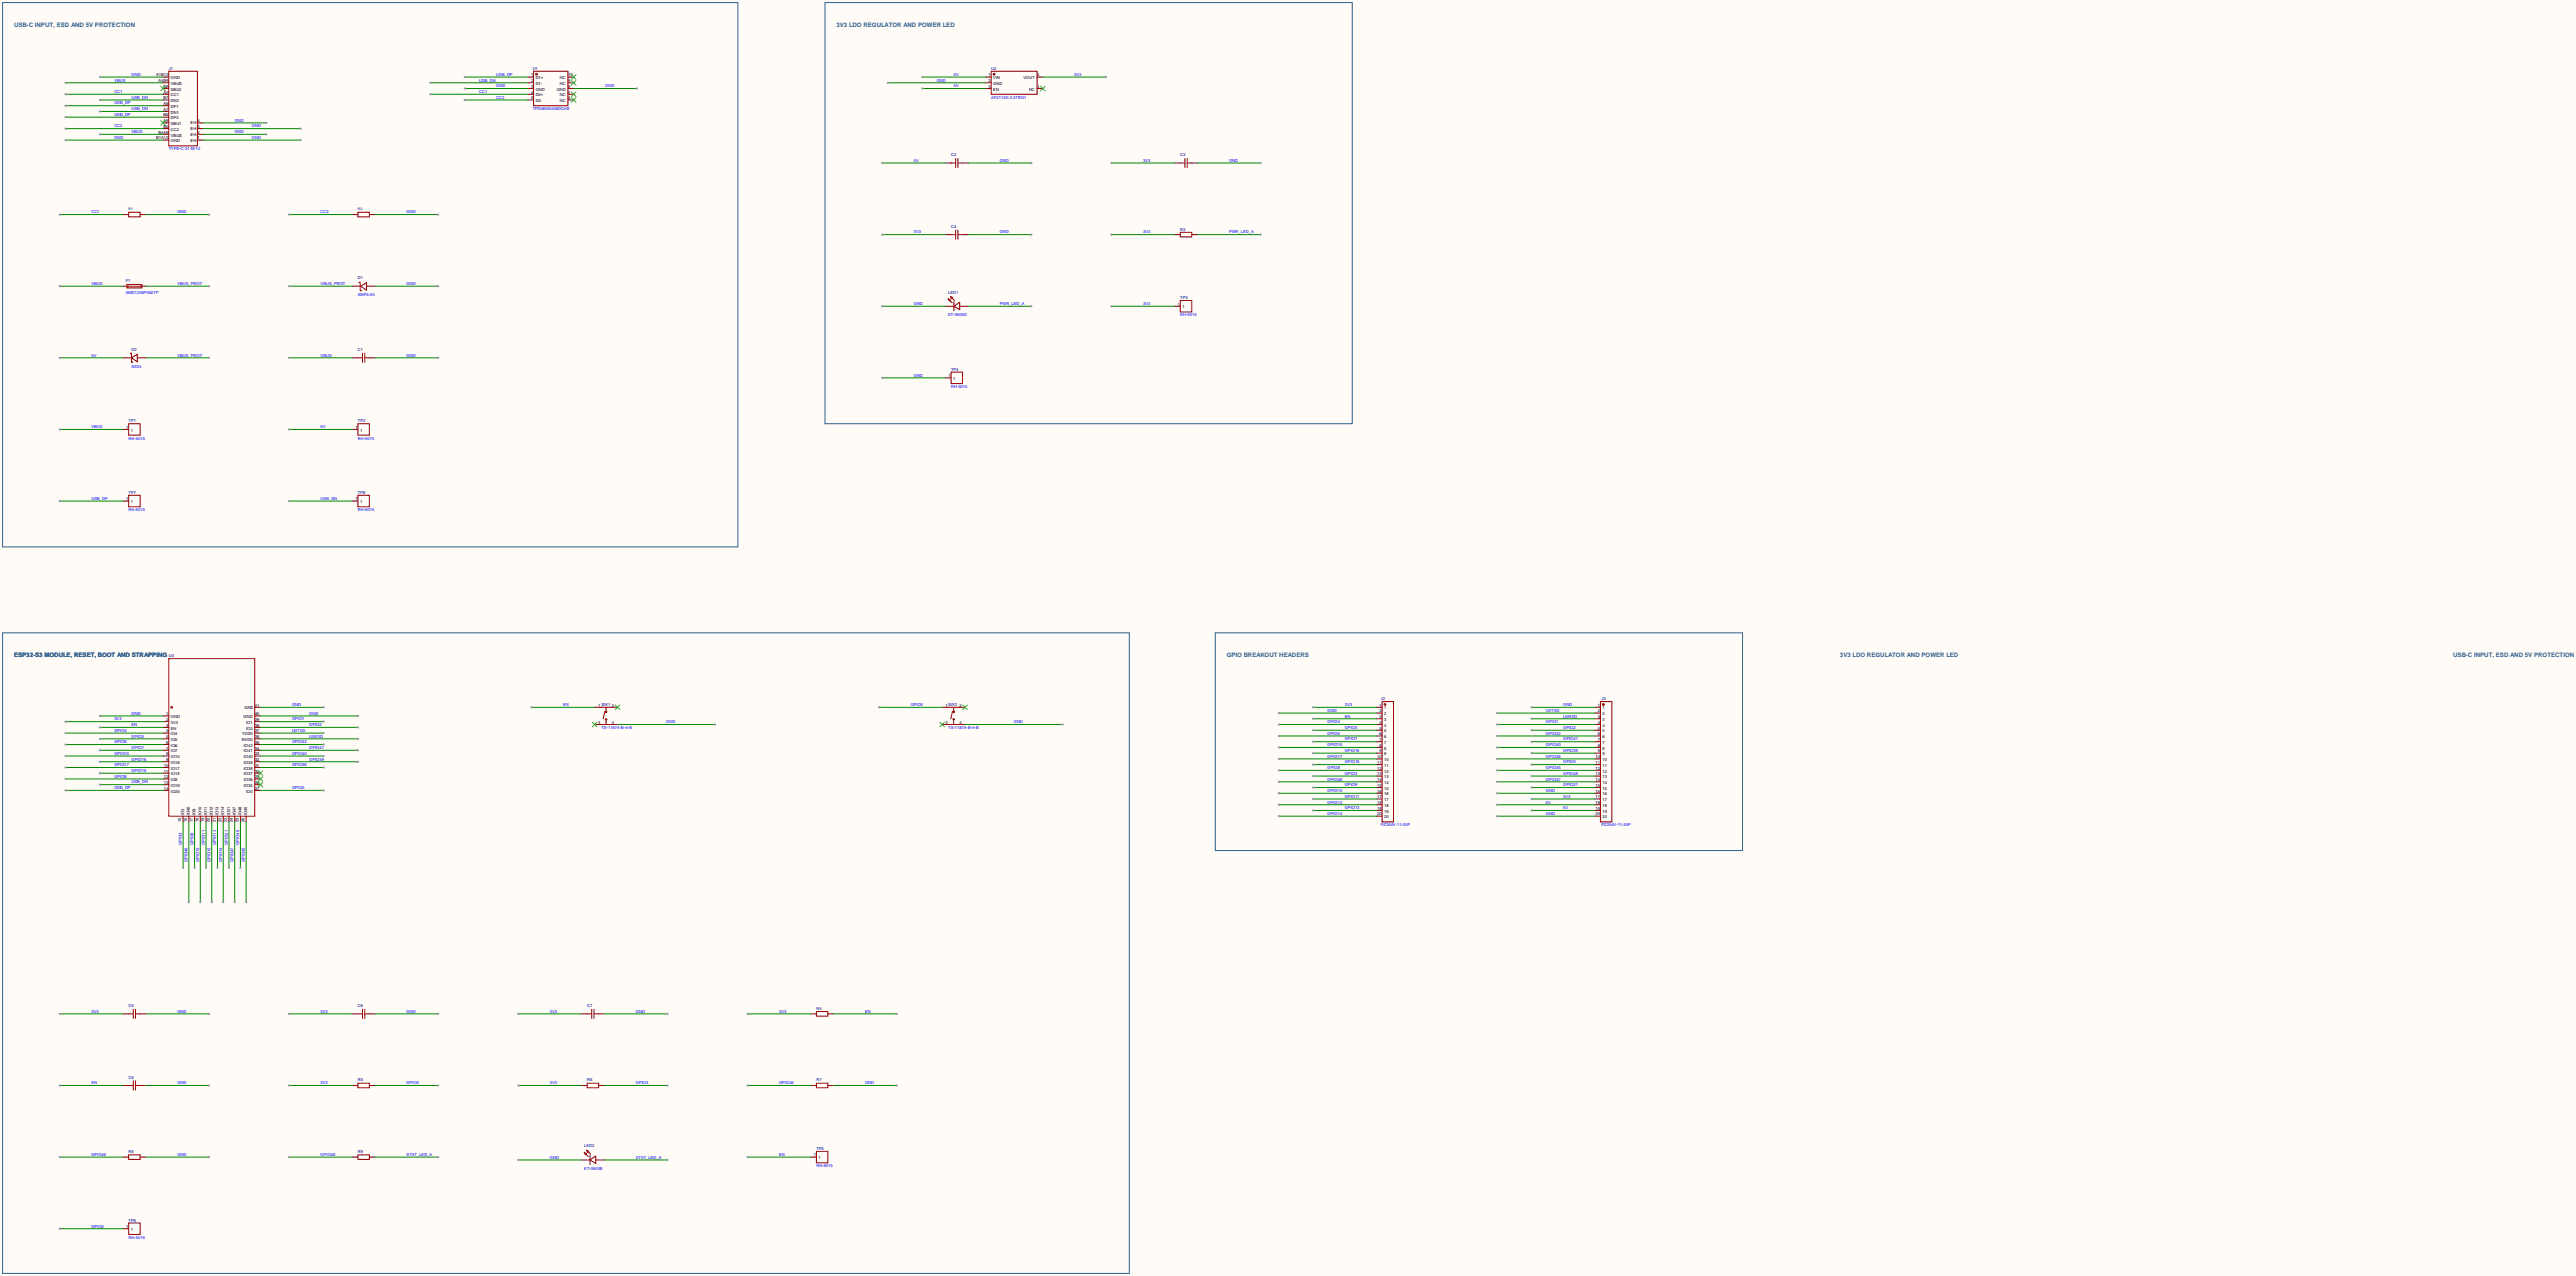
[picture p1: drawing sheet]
<svg xmlns="http://www.w3.org/2000/svg" width="1142mm" height="566mm" viewBox="0 0 1142 566" stroke-linecap="round" stroke-linejoin="round" font-family="sans-serif">
<defs><g id="words">
<g font-size="2.7" fill="#2e5e8c">
<text x="6.2" y="12">USB-C INPUT, ESD AND 5V PROTECTION</text>
<text x="370.7" y="12">3V3 LDO REGULATOR AND POWER LED</text>
<text x="6.2" y="291.4">ESP32-S3 MODULE, RESET, BOOT AND STRAPPING</text>
<text x="543.7" y="291.4">GPIO BREAKOUT HEADERS</text>
<text x="815.5" y="291.4">3V3 LDO REGULATOR AND POWER LED</text>
<text x="1087.2" y="291.4">USB-C INPUT, ESD AND 5V PROTECTION</text>
</g>
<g font-size="1.8" fill="#00f">
<text x="58.3" y="33.6">GND</text>
<text x="220" y="33.6">USB_DP</text>
<text x="422.8" y="33.6">5V</text>
<text x="476.1" y="33.6">3V3</text>
<text x="50.7" y="36.2">VBUS</text>
<text x="50.7" y="41.2">CC1</text>
<text x="212.3" y="36.2">USB_DN</text>
<text x="212.3" y="41.2">CC1</text>
<text x="220" y="38.7">GND</text>
<text x="268.2" y="38.7">GND</text>
<text x="415.2" y="36.2">GND</text>
<text x="422.8" y="38.7">5V</text>
<text x="50.7" y="46.3">USB_DP</text>
<text x="58.3" y="43.8">USB_DN</text>
<text x="220" y="43.8">CC2</text>
<text x="439.3" y="43.8">AP2112K-3.3TRG1</text>
<text x="50.7" y="51.4">USB_DP</text>
<text x="58.3" y="48.9">USB_DN</text>
<text x="104" y="53.9">GND</text>
<text x="236.1" y="48.9">TPD4E05U06DQAR</text>
<text x="50.7" y="56.5">CC2</text>
<text x="58.3" y="59">VBUS</text>
<text x="104" y="59">GND</text>
<text x="111.6" y="56.5">GND</text>
<text x="50.7" y="61.6">GND</text>
<text x="111.6" y="61.6">GND</text>
<text x="74.8" y="66.6">TYPE-C-31-M-12</text>
<text x="405" y="71.7">5V</text>
<text x="443.1" y="71.7">GND</text>
<text x="506.6" y="71.7">3V3</text>
<text x="544.7" y="71.7">GND</text>
<text x="40.5" y="94.6">CC1</text>
<text x="78.6" y="94.6">GND</text>
<text x="142.1" y="94.6">CC2</text>
<text x="180.2" y="94.6">GND</text>
<text x="405" y="103.5">3V3</text>
<text x="443.1" y="103.5">GND</text>
<text x="506.6" y="103.5">3V3</text>
<text x="544.7" y="103.5">PWR_LED_A</text>
<text x="40.5" y="126.3">VBUS</text>
<text x="55.8" y="130.1">SMD1206P050TF</text>
<text x="78.6" y="126.3">VBUS_PROT</text>
<text x="142.1" y="126.3">VBUS_PROT</text>
<text x="158.6" y="131.4">SMF5.0A</text>
<text x="180.2" y="126.3">GND</text>
<text x="405" y="135.2">GND</text>
<text x="443.1" y="135.2">PWR_LED_A</text>
<text x="506.6" y="135.2">3V3</text>
<text x="420.2" y="140.3">KT-0603G</text>
<text x="523.1" y="140.3">RH-5015</text>
<text x="40.5" y="158.1">5V</text>
<text x="78.6" y="158.1">VBUS_PROT</text>
<text x="142.1" y="158.1">VBUS</text>
<text x="180.2" y="158.1">GND</text>
<text x="58.3" y="163.2">SS34</text>
<text x="405" y="167">GND</text>
<text x="421.5" y="172">RH-5015</text>
<text x="40.5" y="189.8">VBUS</text>
<text x="142.1" y="189.8">5V</text>
<text x="57" y="194.9">RH-5015</text>
<text x="158.6" y="194.9">RH-5015</text>
<text x="40.5" y="221.6">USB_DP</text>
<text x="142.1" y="221.6">USB_DN</text>
<text x="57" y="226.7">RH-5015</text>
<text x="158.6" y="226.7">RH-5015</text>
<text x="58.3" y="316.8">GND</text>
<text x="129.4" y="313">GND</text>
<text x="137" y="316.8">GND</text>
<text x="249.6" y="313">EN</text>
<text x="403.6" y="313">GPIO0</text>
<text x="588.4" y="315.6">GND</text>
<text x="596" y="313">3V3</text>
<text x="685.2" y="315.6">U0TXD</text>
<text x="692.8" y="313">GND</text>
<text x="50.7" y="319.4">3V3</text>
<text x="58.3" y="321.9">EN</text>
<text x="129.4" y="319.4">GPIO1</text>
<text x="137" y="321.9">GPIO2</text>
<text x="266.6" y="323.2">TS-1187A-B-A-B</text>
<text x="295.3" y="320.6">GND</text>
<text x="420.2" y="323.2">TS-1187A-B-A-B</text>
<text x="449.3" y="320.6">GND</text>
<text x="588.4" y="320.6">GPIO4</text>
<text x="596" y="318.1">EN</text>
<text x="596" y="323.2">GPIO5</text>
<text x="685.2" y="320.6">GPIO1</text>
<text x="692.8" y="318.1">U0RXD</text>
<text x="692.8" y="323.2">GPIO2</text>
<text x="50.7" y="324.4">GPIO4</text>
<text x="50.7" y="329.5">GPIO6</text>
<text x="58.3" y="327">GPIO5</text>
<text x="129.4" y="324.4">U0TXD</text>
<text x="129.4" y="329.5">GPIO42</text>
<text x="137" y="327">U0RXD</text>
<text x="588.4" y="325.7">GPIO6</text>
<text x="596" y="328.3">GPIO7</text>
<text x="685.2" y="325.7">GPIO42</text>
<text x="692.8" y="328.3">GPIO41</text>
<text x="50.7" y="334.6">GPIO15</text>
<text x="58.3" y="332.1">GPIO7</text>
<text x="129.4" y="334.6">GPIO40</text>
<text x="137" y="332.1">GPIO41</text>
<text x="588.4" y="330.8">GPIO15</text>
<text x="588.4" y="335.9">GPIO17</text>
<text x="596" y="333.3">GPIO16</text>
<text x="685.2" y="330.8">GPIO40</text>
<text x="685.2" y="335.9">GPIO38</text>
<text x="692.8" y="333.3">GPIO39</text>
<text x="50.7" y="339.7">GPIO17</text>
<text x="58.3" y="337.1">GPIO16</text>
<text x="129.4" y="339.7">GPIO38</text>
<text x="137" y="337.1">GPIO39</text>
<text x="588.4" y="341">GPIO8</text>
<text x="596" y="338.4">GPIO18</text>
<text x="685.2" y="341">GPIO45</text>
<text x="692.8" y="338.4">GPIO0</text>
<text x="50.7" y="344.8">GPIO8</text>
<text x="58.3" y="342.2">GPIO18</text>
<text x="58.3" y="347.3">USB_DN</text>
<text x="588.4" y="346">GPIO46</text>
<text x="596" y="343.5">GPIO3</text>
<text x="685.2" y="346">GPIO47</text>
<text x="692.8" y="343.5">GPIO48</text>
<text x="50.7" y="349.8">USB_DP</text>
<text x="129.4" y="349.8">GPIO0</text>
<text x="588.4" y="351.1">GPIO10</text>
<text x="596" y="348.6">GPIO9</text>
<text x="596" y="353.7">GPIO11</text>
<text x="685.2" y="351.1">GND</text>
<text x="692.8" y="348.6">GPIO21</text>
<text x="692.8" y="353.7">3V3</text>
<text x="588.4" y="356.2">GPIO12</text>
<text x="596" y="358.7">GPIO13</text>
<text x="685.2" y="356.2">5V</text>
<text x="692.8" y="358.7">5V</text>
<text x="588.4" y="361.3">GPIO14</text>
<text x="685.2" y="361.3">GND</text>
<text x="612" y="366.4">PZ254V-11-20P</text>
<text x="709.8" y="366.4">PZ254V-11-20P</text>
<text x="80.6" y="374.5" transform="rotate(-90 80.6 374.5)">GPIO3</text>
<text x="85.7" y="374.5" transform="rotate(-90 85.7 374.5)">GPIO9</text>
<text x="90.8" y="374.5" transform="rotate(-90 90.8 374.5)">GPIO11</text>
<text x="95.8" y="374.5" transform="rotate(-90 95.8 374.5)">GPIO13</text>
<text x="100.9" y="374.5" transform="rotate(-90 100.9 374.5)">GPIO21</text>
<text x="106" y="374.5" transform="rotate(-90 106 374.5)">GPIO48</text>
<text x="83.1" y="382.1" transform="rotate(-90 83.1 382.1)">GPIO46</text>
<text x="88.2" y="382.1" transform="rotate(-90 88.2 382.1)">GPIO10</text>
<text x="93.3" y="382.1" transform="rotate(-90 93.3 382.1)">GPIO12</text>
<text x="98.4" y="382.1" transform="rotate(-90 98.4 382.1)">GPIO14</text>
<text x="103.5" y="382.1" transform="rotate(-90 103.5 382.1)">GPIO47</text>
<text x="108.5" y="382.1" transform="rotate(-90 108.5 382.1)">GPIO45</text>
<text x="40.5" y="448.9">3V3</text>
<text x="78.6" y="448.9">GND</text>
<text x="142.1" y="448.9">3V3</text>
<text x="180.2" y="448.9">GND</text>
<text x="243.7" y="448.9">3V3</text>
<text x="281.8" y="448.9">GND</text>
<text x="345.3" y="448.9">3V3</text>
<text x="383.4" y="448.9">EN</text>
<text x="40.5" y="480.7">EN</text>
<text x="78.6" y="480.7">GND</text>
<text x="142.1" y="480.7">3V3</text>
<text x="180.2" y="480.7">GPIO0</text>
<text x="243.7" y="480.7">3V3</text>
<text x="281.8" y="480.7">GPIO3</text>
<text x="345.3" y="480.7">GPIO45</text>
<text x="383.4" y="480.7">GND</text>
<text x="40.5" y="512.4">GPIO46</text>
<text x="78.6" y="512.4">GND</text>
<text x="142.1" y="512.4">GPIO48</text>
<text x="180.2" y="512.4">STAT_LED_A</text>
<text x="243.7" y="513.7">GND</text>
<text x="281.8" y="513.7">STAT_LED_A</text>
<text x="345.3" y="512.4">EN</text>
<text x="259" y="518.8">KT-0603B</text>
<text x="361.8" y="517.5">RH-5015</text>
<text x="40.5" y="544.2">GPIO0</text>
<text x="57" y="549.2">RH-5015</text>
</g>
<g font-size="1.8">
<text x="69.2" y="33.9">A1B12</text>
<text x="75.7" y="35.1">GND</text>
<text x="235.3" y="33.9">1</text>
<text x="237.4" y="35.1">D1+</text>
<text x="248.2" y="35.1">NC</text>
<text x="251.8" y="33.9">10</text>
<text x="438.2" y="33.9">1</text>
<text x="440.2" y="35.1">VIN</text>
<text x="453.6" y="35.1">VOUT</text>
<text x="459.7" y="33.9">5</text>
<text x="70.2" y="36.4">A4B9</text>
<text x="72.5" y="38.9">B8</text>
<text x="72.5" y="41.5">A5</text>
<text x="75.7" y="37.7">VBUS</text>
<text x="75.7" y="40.2">SBU2</text>
<text x="235.3" y="36.4">2</text>
<text x="235.3" y="38.9">3</text>
<text x="235.3" y="41.5">4</text>
<text x="237.4" y="37.7">D1-</text>
<text x="237.4" y="40.2">GND</text>
<text x="246.7" y="40.2">GND</text>
<text x="248.2" y="37.7">NC</text>
<text x="251.8" y="41.5">7</text>
<text x="251.8" y="38.9">8</text>
<text x="251.8" y="36.4">9</text>
<text x="438.2" y="36.4">2</text>
<text x="438.2" y="38.9">3</text>
<text x="440.2" y="37.7">GND</text>
<text x="440.2" y="40.2">EN</text>
<text x="456.1" y="40.2">NC</text>
<text x="459.7" y="38.9">4</text>
<text x="72.5" y="44">B7</text>
<text x="72.5" y="46.6">A6</text>
<text x="75.7" y="42.7">CC1</text>
<text x="75.7" y="45.3">DN2</text>
<text x="75.7" y="47.8">DP1</text>
<text x="235.3" y="44">5</text>
<text x="237.4" y="42.7">D2+</text>
<text x="237.4" y="45.3">D2-</text>
<text x="248.2" y="45.3">NC</text>
<text x="248.2" y="42.7">NC</text>
<text x="251.8" y="44">6</text>
<text x="72.5" y="49.1">A7</text>
<text x="72.5" y="51.6">B6</text>
<text x="75.7" y="50.4">DN1</text>
<text x="75.7" y="52.9">DP2</text>
<text x="70.2" y="59.3">B4A9</text>
<text x="72.5" y="54.2">A8</text>
<text x="72.5" y="56.7">B5</text>
<text x="75.7" y="55.4">SBU1</text>
<text x="75.7" y="58">CC2</text>
<text x="84.5" y="55.2">EH</text>
<text x="84.5" y="57.7">EH</text>
<text x="87.5" y="54.2">4</text>
<text x="87.5" y="56.7">3</text>
<text x="87.5" y="59.3">2</text>
<text x="69.2" y="61.8">B1A12</text>
<text x="75.7" y="60.5">VBUS</text>
<text x="75.7" y="63.1">GND</text>
<text x="84.5" y="60.3">EH</text>
<text x="84.5" y="62.8">EH</text>
<text x="87.5" y="61.8">1</text>
<text x="522" y="135.5">1</text>
<text x="524.1" y="136.7">1</text>
<text x="420.4" y="167.2">1</text>
<text x="422.5" y="168.5">1</text>
<text x="55.9" y="190.1">1</text>
<text x="58" y="191.3">1</text>
<text x="157.5" y="190.1">1</text>
<text x="159.6" y="191.3">1</text>
<text x="55.9" y="221.8">1</text>
<text x="157.5" y="221.8">1</text>
<text x="58" y="223.1">1</text>
<text x="159.6" y="223.1">1</text>
<text x="73.7" y="317.1">1</text>
<text x="108.4" y="314.3">GND</text>
<text x="112.9" y="313.3">41</text>
<text x="113" y="317.1">40</text>
<text x="265.1" y="313.3">1 SW1</text>
<text x="271.1" y="313.3">2</text>
<text x="419.1" y="313.3">1SW2</text>
<text x="425.2" y="313.3">2</text>
<text x="611.4" y="313.3">1</text>
<text x="611.4" y="315.8">2</text>
<text x="613.5" y="314.5">1</text>
<text x="613.5" y="317.1">2</text>
<text x="708.2" y="313.3">1</text>
<text x="708.2" y="315.8">2</text>
<text x="710.2" y="314.5">1</text>
<text x="710.2" y="317.1">2</text>
<text x="73.7" y="319.6">2</text>
<text x="73.7" y="322.1">3</text>
<text x="75.7" y="318.3">GND</text>
<text x="75.7" y="320.9">3V3</text>
<text x="75.7" y="323.4">EN</text>
<text x="107.9" y="318.3">GND</text>
<text x="109" y="323.4">IO2</text>
<text x="109" y="320.9">IO1</text>
<text x="113" y="322.1">38</text>
<text x="113" y="319.6">39</text>
<text x="265.1" y="320.9">3</text>
<text x="271.1" y="320.9">4</text>
<text x="419.1" y="320.9">3</text>
<text x="425.2" y="320.9">4</text>
<text x="611.4" y="318.3">3</text>
<text x="611.4" y="320.9">4</text>
<text x="611.4" y="323.4">5</text>
<text x="613.5" y="319.6">3</text>
<text x="613.5" y="322.1">4</text>
<text x="708.2" y="318.3">3</text>
<text x="708.2" y="320.9">4</text>
<text x="708.2" y="323.4">5</text>
<text x="710.2" y="319.6">3</text>
<text x="710.2" y="322.1">4</text>
<text x="73.7" y="324.7">4</text>
<text x="73.7" y="327.2">5</text>
<text x="73.7" y="329.8">6</text>
<text x="75.7" y="326">IO4</text>
<text x="75.7" y="328.5">IO5</text>
<text x="107.1" y="328.5">RXD0</text>
<text x="107.3" y="326">TXD0</text>
<text x="113" y="329.8">35</text>
<text x="113" y="327.2">36</text>
<text x="113" y="324.7">37</text>
<text x="611.4" y="326">6</text>
<text x="611.4" y="328.5">7</text>
<text x="613.5" y="324.7">5</text>
<text x="613.5" y="327.2">6</text>
<text x="613.5" y="329.8">7</text>
<text x="708.2" y="326">6</text>
<text x="708.2" y="328.5">7</text>
<text x="710.2" y="324.7">5</text>
<text x="710.2" y="327.2">6</text>
<text x="710.2" y="329.8">7</text>
<text x="73.7" y="332.3">7</text>
<text x="73.7" y="334.8">8</text>
<text x="75.7" y="331">IO6</text>
<text x="75.7" y="333.6">IO7</text>
<text x="108" y="333.6">IO41</text>
<text x="108" y="331">IO42</text>
<text x="113" y="334.8">33</text>
<text x="113" y="332.3">34</text>
<text x="611.4" y="331">8</text>
<text x="611.4" y="333.6">9</text>
<text x="613.5" y="332.3">8</text>
<text x="613.5" y="334.8">9</text>
<text x="708.2" y="331">8</text>
<text x="708.2" y="333.6">9</text>
<text x="710.2" y="332.3">8</text>
<text x="710.2" y="334.8">9</text>
<text x="72.7" y="339.9">10</text>
<text x="73.7" y="337.4">9</text>
<text x="75.7" y="336.1">IO15</text>
<text x="75.7" y="338.7">IO16</text>
<text x="75.7" y="341.2">IO17</text>
<text x="108" y="341.2">IO38</text>
<text x="108" y="338.7">IO39</text>
<text x="108" y="336.1">IO40</text>
<text x="113" y="339.9">31</text>
<text x="113" y="337.4">32</text>
<text x="610.4" y="336.1">10</text>
<text x="610.4" y="338.7">11</text>
<text x="610.4" y="341.2">12</text>
<text x="613.5" y="337.4">10</text>
<text x="613.5" y="339.9">11</text>
<text x="707.2" y="336.1">10</text>
<text x="707.2" y="338.7">11</text>
<text x="707.2" y="341.2">12</text>
<text x="710.2" y="337.4">10</text>
<text x="710.2" y="339.9">11</text>
<text x="72.7" y="342.5">11</text>
<text x="72.7" y="345">12</text>
<text x="72.7" y="347.5">13</text>
<text x="75.7" y="343.7">IO18</text>
<text x="75.7" y="346.3">IO8</text>
<text x="108" y="346.3">IO36</text>
<text x="108" y="343.7">IO37</text>
<text x="113" y="347.5">28</text>
<text x="113" y="345">29</text>
<text x="113" y="342.5">30</text>
<text x="610.4" y="343.7">13</text>
<text x="610.4" y="346.3">14</text>
<text x="613.5" y="342.5">12</text>
<text x="613.5" y="345">13</text>
<text x="613.5" y="347.5">14</text>
<text x="707.2" y="343.7">13</text>
<text x="707.2" y="346.3">14</text>
<text x="710.2" y="342.5">12</text>
<text x="710.2" y="345">13</text>
<text x="710.2" y="347.5">14</text>
<text x="72.7" y="350.1">14</text>
<text x="75.7" y="348.8">IO19</text>
<text x="75.7" y="351.4">IO20</text>
<text x="108" y="348.8">IO35</text>
<text x="109" y="351.4">IO0</text>
<text x="113" y="350.1">27</text>
<text x="610.4" y="348.8">15</text>
<text x="610.4" y="351.4">16</text>
<text x="610.4" y="353.9">17</text>
<text x="613.5" y="350.1">15</text>
<text x="613.5" y="352.6">16</text>
<text x="707.2" y="348.8">15</text>
<text x="707.2" y="351.4">16</text>
<text x="707.2" y="353.9">17</text>
<text x="710.2" y="350.1">15</text>
<text x="710.2" y="352.6">16</text>
<text x="610.4" y="356.4">18</text>
<text x="610.4" y="359">19</text>
<text x="613.5" y="355.2">17</text>
<text x="613.5" y="357.7">18</text>
<text x="707.2" y="356.4">18</text>
<text x="707.2" y="359">19</text>
<text x="710.2" y="355.2">17</text>
<text x="710.2" y="357.7">18</text>
<text x="80.4" y="364.5" transform="rotate(-90 80.4 364.5)">15</text>
<text x="81.6" y="361.4" transform="rotate(-90 81.6 361.4)">IO3</text>
<text x="82.9" y="364.5" transform="rotate(-90 82.9 364.5)">16</text>
<text x="84.2" y="361.4" transform="rotate(-90 84.2 361.4)">IO46</text>
<text x="85.4" y="364.5" transform="rotate(-90 85.4 364.5)">17</text>
<text x="86.7" y="361.4" transform="rotate(-90 86.7 361.4)">IO9</text>
<text x="88" y="364.5" transform="rotate(-90 88 364.5)">18</text>
<text x="89.2" y="361.4" transform="rotate(-90 89.2 361.4)">IO10</text>
<text x="90.5" y="364.5" transform="rotate(-90 90.5 364.5)">19</text>
<text x="91.8" y="361.4" transform="rotate(-90 91.8 361.4)">IO11</text>
<text x="93.1" y="364.5" transform="rotate(-90 93.1 364.5)">20</text>
<text x="94.3" y="361.4" transform="rotate(-90 94.3 361.4)">IO12</text>
<text x="95.6" y="364.5" transform="rotate(-90 95.6 364.5)">21</text>
<text x="96.9" y="361.4" transform="rotate(-90 96.9 361.4)">IO13</text>
<text x="98.1" y="364.5" transform="rotate(-90 98.1 364.5)">22</text>
<text x="99.4" y="361.4" transform="rotate(-90 99.4 361.4)">IO14</text>
<text x="100.7" y="364.5" transform="rotate(-90 100.7 364.5)">23</text>
<text x="101.9" y="361.4" transform="rotate(-90 101.9 361.4)">IO21</text>
<text x="103.2" y="364.5" transform="rotate(-90 103.2 364.5)">24</text>
<text x="104.5" y="361.4" transform="rotate(-90 104.5 361.4)">IO47</text>
<text x="105.8" y="364.5" transform="rotate(-90 105.8 364.5)">25</text>
<text x="107" y="361.4" transform="rotate(-90 107 361.4)">IO48</text>
<text x="108.3" y="364.5" transform="rotate(-90 108.3 364.5)">26</text>
<text x="109.6" y="361.4" transform="rotate(-90 109.6 361.4)">IO45</text>
<text x="610.4" y="361.5">20</text>
<text x="613.5" y="360.2">19</text>
<text x="613.5" y="362.8">20</text>
<text x="707.2" y="361.5">20</text>
<text x="710.2" y="360.2">19</text>
<text x="710.2" y="362.8">20</text>
<text x="360.7" y="512.6">1</text>
<text x="362.8" y="513.9">1</text>
<text x="55.9" y="544.4">1</text>
<text x="58" y="545.7">1</text>
</g>
<g font-size="1.8" fill="#000080">
<text x="74.8" y="31.1">J1</text>
<text x="236.1" y="31.1">U1</text>
<text x="439.3" y="31.1">U2</text>
<text x="421.5" y="69.2">C2</text>
<text x="523.1" y="69.2">C3</text>
<text x="421.5" y="100.9">C4</text>
<text x="523.1" y="102.2">R3</text>
<text x="55.8" y="125.1">F1</text>
<text x="158.6" y="123.8">D1</text>
<text x="420.2" y="130.1">LED1</text>
<text x="523.1" y="132.7">TP3</text>
<text x="58.3" y="155.5">D2</text>
<text x="158.6" y="155.5">C1</text>
<text x="421.5" y="164.4">TP4</text>
<text x="57" y="187.3">TP1</text>
<text x="158.6" y="187.3">TP2</text>
<text x="57" y="219">TP7</text>
<text x="158.6" y="219">TP8</text>
<text x="74.8" y="291.4">U3</text>
<text x="612" y="310.5">J2</text>
<text x="709.8" y="310.5">J3</text>
<text x="57" y="446.4">C5</text>
<text x="158.6" y="446.4">C6</text>
<text x="260.2" y="446.4">C7</text>
<text x="361.8" y="447.6">R4</text>
<text x="57" y="478.1">C8</text>
<text x="158.6" y="479.4">R5</text>
<text x="260.2" y="479.4">R6</text>
<text x="361.8" y="479.4">R7</text>
<text x="259" y="508.6">LED2</text>
<text x="361.8" y="509.9">TP5</text>
<text x="57" y="511.1">R8</text>
<text x="158.6" y="511.1">R9</text>
<text x="57" y="541.6">TP6</text>
</g>
<g font-size="1.5" fill="#000080">
<text x="57" y="93.3">R1</text>
<text x="158.6" y="93.3">R2</text>
</g>
</g></defs>
<path d="M0 0h1141.7v565.7h-1141.7z" fill="#fffcf7"/>
<path d="M1.1 280.5h499.4v284h-499.4z" fill="none" stroke="#2e5e8c" stroke-width=".44"/>
<g fill="none" stroke="#a10000" stroke-width=".44">
<path d="M612.5 311h5.1v53.4h-5.1z"/>
<circle cx="613.8" cy="312.3" r=".38"/>
</g>
<g fill="none" stroke="#870000" stroke-width=".44">
<path d="M610 313.6h2.5M610 316.1h2.5M610 318.6h2.5M610 321.2h2.5M610 323.7h2.5M610 326.3h2.5M610 328.8h2.5M610 331.3h2.5M610 333.9h2.5M610 336.4h2.5M610 339h2.5M610 341.5h2.5"/>
<path d="M610 344h2.5M610 346.6h2.5M610 349.1h2.5M610 351.7h2.5M610 354.2h2.5M610 356.7h2.5M610 359.3h2.5M610 361.8h2.5"/>
</g>
<path d="M582 313.6h28" fill="none" stroke="#008700" stroke-width=".44"/>
<circle cx="582" cy="313.6" r=".51" fill="#999"/>
<path d="M566.8 316.1h43.2" fill="none" stroke="#008700" stroke-width=".44"/>
<circle cx="566.8" cy="316.1" r=".51" fill="#999"/>
<path d="M582 318.6h28" fill="none" stroke="#008700" stroke-width=".44"/>
<circle cx="582" cy="318.6" r=".51" fill="#999"/>
<path d="M566.8 321.2h43.2" fill="none" stroke="#008700" stroke-width=".44"/>
<circle cx="566.8" cy="321.2" r=".51" fill="#999"/>
<path d="M582 323.7h28" fill="none" stroke="#008700" stroke-width=".44"/>
<circle cx="582" cy="323.7" r=".51" fill="#999"/>
<path d="M566.8 326.3h43.2" fill="none" stroke="#008700" stroke-width=".44"/>
<circle cx="566.8" cy="326.3" r=".51" fill="#999"/>
<path d="M582 328.8h28" fill="none" stroke="#008700" stroke-width=".44"/>
<circle cx="582" cy="328.8" r=".51" fill="#999"/>
<path d="M566.8 331.3h43.2" fill="none" stroke="#008700" stroke-width=".44"/>
<circle cx="566.8" cy="331.3" r=".51" fill="#999"/>
<path d="M582 333.9h28" fill="none" stroke="#008700" stroke-width=".44"/>
<circle cx="582" cy="333.9" r=".51" fill="#999"/>
<path d="M566.8 336.4h43.2" fill="none" stroke="#008700" stroke-width=".44"/>
<circle cx="566.8" cy="336.4" r=".51" fill="#999"/>
<path d="M582 339h28" fill="none" stroke="#008700" stroke-width=".44"/>
<circle cx="582" cy="339" r=".51" fill="#999"/>
<path d="M566.8 341.5h43.2" fill="none" stroke="#008700" stroke-width=".44"/>
<circle cx="566.8" cy="341.5" r=".51" fill="#999"/>
<path d="M582 344h28" fill="none" stroke="#008700" stroke-width=".44"/>
<circle cx="582" cy="344" r=".51" fill="#999"/>
<path d="M566.8 346.6h43.2" fill="none" stroke="#008700" stroke-width=".44"/>
<circle cx="566.8" cy="346.6" r=".51" fill="#999"/>
<path d="M582 349.1h28" fill="none" stroke="#008700" stroke-width=".44"/>
<circle cx="582" cy="349.1" r=".51" fill="#999"/>
<path d="M566.8 351.7h43.2" fill="none" stroke="#008700" stroke-width=".44"/>
<circle cx="566.8" cy="351.7" r=".51" fill="#999"/>
<path d="M582 354.2h28" fill="none" stroke="#008700" stroke-width=".44"/>
<circle cx="582" cy="354.2" r=".51" fill="#999"/>
<path d="M566.8 356.7h43.2" fill="none" stroke="#008700" stroke-width=".44"/>
<circle cx="566.8" cy="356.7" r=".51" fill="#999"/>
<path d="M582 359.3h28" fill="none" stroke="#008700" stroke-width=".44"/>
<circle cx="582" cy="359.3" r=".51" fill="#999"/>
<path d="M566.8 361.8h43.2" fill="none" stroke="#008700" stroke-width=".44"/>
<circle cx="566.8" cy="361.8" r=".51" fill="#999"/>
<g fill="none" stroke="#a10000" stroke-width=".44">
<path d="M709.3 311h5.1v53.4h-5.1z"/>
<circle cx="710.6" cy="312.3" r=".38"/>
</g>
<g fill="none" stroke="#870000" stroke-width=".44">
<path d="M706.8 313.6h2.5M706.8 316.1h2.5M706.8 318.6h2.5M706.8 321.2h2.5M706.8 323.7h2.5M706.8 326.3h2.5M706.8 328.8h2.5M706.8 331.3h2.5M706.8 333.9h2.5M706.8 336.4h2.5M706.8 339h2.5M706.8 341.5h2.5"/>
<path d="M706.8 344h2.5M706.8 346.6h2.5M706.8 349.1h2.5M706.8 351.7h2.5M706.8 354.2h2.5M706.8 356.7h2.5M706.8 359.3h2.5M706.8 361.8h2.5"/>
</g>
<path d="M678.8 313.6h28" fill="none" stroke="#008700" stroke-width=".44"/>
<circle cx="678.8" cy="313.6" r=".51" fill="#999"/>
<path d="M663.6 316.1h43.2" fill="none" stroke="#008700" stroke-width=".44"/>
<circle cx="663.6" cy="316.1" r=".51" fill="#999"/>
<path d="M678.8 318.6h28" fill="none" stroke="#008700" stroke-width=".44"/>
<circle cx="678.8" cy="318.6" r=".51" fill="#999"/>
<path d="M663.6 321.2h43.2" fill="none" stroke="#008700" stroke-width=".44"/>
<circle cx="663.6" cy="321.2" r=".51" fill="#999"/>
<path d="M678.8 323.7h28" fill="none" stroke="#008700" stroke-width=".44"/>
<circle cx="678.8" cy="323.7" r=".51" fill="#999"/>
<path d="M663.6 326.3h43.2" fill="none" stroke="#008700" stroke-width=".44"/>
<circle cx="663.6" cy="326.3" r=".51" fill="#999"/>
<path d="M678.8 328.8h28" fill="none" stroke="#008700" stroke-width=".44"/>
<circle cx="678.8" cy="328.8" r=".51" fill="#999"/>
<path d="M663.6 331.3h43.2" fill="none" stroke="#008700" stroke-width=".44"/>
<circle cx="663.6" cy="331.3" r=".51" fill="#999"/>
<path d="M678.8 333.9h28" fill="none" stroke="#008700" stroke-width=".44"/>
<circle cx="678.8" cy="333.9" r=".51" fill="#999"/>
<path d="M663.6 336.4h43.2" fill="none" stroke="#008700" stroke-width=".44"/>
<circle cx="663.6" cy="336.4" r=".51" fill="#999"/>
<path d="M678.8 339h28" fill="none" stroke="#008700" stroke-width=".44"/>
<circle cx="678.8" cy="339" r=".51" fill="#999"/>
<path d="M663.6 341.5h43.2" fill="none" stroke="#008700" stroke-width=".44"/>
<circle cx="663.6" cy="341.5" r=".51" fill="#999"/>
<path d="M678.8 344h28" fill="none" stroke="#008700" stroke-width=".44"/>
<circle cx="678.8" cy="344" r=".51" fill="#999"/>
<path d="M663.6 346.6h43.2" fill="none" stroke="#008700" stroke-width=".44"/>
<circle cx="663.6" cy="346.6" r=".51" fill="#999"/>
<path d="M678.8 349.1h28" fill="none" stroke="#008700" stroke-width=".44"/>
<circle cx="678.8" cy="349.1" r=".51" fill="#999"/>
<path d="M663.6 351.7h43.2" fill="none" stroke="#008700" stroke-width=".44"/>
<circle cx="663.6" cy="351.7" r=".51" fill="#999"/>
<path d="M678.8 354.2h28" fill="none" stroke="#008700" stroke-width=".44"/>
<circle cx="678.8" cy="354.2" r=".51" fill="#999"/>
<path d="M663.6 356.7h43.2" fill="none" stroke="#008700" stroke-width=".44"/>
<circle cx="663.6" cy="356.7" r=".51" fill="#999"/>
<path d="M678.8 359.3h28" fill="none" stroke="#008700" stroke-width=".44"/>
<circle cx="678.8" cy="359.3" r=".51" fill="#999"/>
<path d="M663.6 361.8h43.2" fill="none" stroke="#008700" stroke-width=".44"/>
<circle cx="663.6" cy="361.8" r=".51" fill="#999"/>
<path d="M538.6 280.5h233.7v96.6h-233.7z" fill="none" stroke="#2e5e8c" stroke-width=".44"/>
<g fill="none" stroke="#a10000" stroke-width=".44">
<path d="M74.8 292h38.1v69.8h-38.1z"/>
<circle cx="76.1" cy="313.6" r=".38"/>
</g>
<g fill="none" stroke="#870000" stroke-width=".44">
<path d="M72.3 317.4h2.5M72.3 319.9h2.5M112.9 317.4h2.5M112.9 319.9h2.5M112.9 313.6h2.5M72.3 322.5h2.5M72.3 325h2.5M72.3 327.5h2.5M72.3 330.1h2.5M72.3 332.6h2.5M72.3 335.2h2.5M72.3 337.7h2.5"/>
<path d="M112.9 322.5h2.5M112.9 325h2.5M112.9 327.5h2.5M112.9 330.1h2.5M112.9 332.6h2.5M112.9 335.2h2.5M112.9 337.7h2.5M72.3 340.2h2.5M72.3 342.8h2.5M72.3 345.3h2.5M72.3 347.9h2.5M72.3 350.4h2.5"/>
<path d="M112.9 340.2h2.5M112.9 342.8h2.5M112.9 345.3h2.5M112.9 347.9h2.5M112.9 350.4h2.5M81.2 361.8v2.6M83.7 361.8v2.6M86.2 361.8v2.6M88.8 361.8v2.6M91.3 361.8v2.6M93.9 361.8v2.6M96.4 361.8v2.6"/>
<path d="M98.9 361.8v2.6M101.5 361.8v2.6M104 361.8v2.6M106.6 361.8v2.6M109.1 361.8v2.6"/>
</g>
<path d="M114.4 346.8l2.1 2.1M114.4 344.3l2.1 2M114.4 341.8l2.1 2M116.5 346.8l-2.1 2.1M116.5 344.3l-2.1 2M116.5 341.8l-2.1 2" fill="none" stroke="#3c3" stroke-width=".44"/>
<path d="M115.4 313.6h28" fill="none" stroke="#008700" stroke-width=".44"/>
<circle cx="143.4" cy="313.6" r=".51" fill="#999"/>
<path d="M115.4 317.4h43.2" fill="none" stroke="#008700" stroke-width=".44"/>
<circle cx="158.6" cy="317.4" r=".51" fill="#999"/>
<path d="M115.4 319.9h28" fill="none" stroke="#008700" stroke-width=".44"/>
<circle cx="143.4" cy="319.9" r=".51" fill="#999"/>
<path d="M115.4 322.5h43.2" fill="none" stroke="#008700" stroke-width=".44"/>
<circle cx="158.6" cy="322.5" r=".51" fill="#999"/>
<path d="M115.4 325h28" fill="none" stroke="#008700" stroke-width=".44"/>
<circle cx="143.4" cy="325" r=".51" fill="#999"/>
<path d="M115.4 327.5h43.2" fill="none" stroke="#008700" stroke-width=".44"/>
<circle cx="158.6" cy="327.5" r=".51" fill="#999"/>
<path d="M115.4 330.1h28" fill="none" stroke="#008700" stroke-width=".44"/>
<circle cx="143.4" cy="330.1" r=".51" fill="#999"/>
<path d="M115.4 332.6h43.2" fill="none" stroke="#008700" stroke-width=".44"/>
<circle cx="158.6" cy="332.6" r=".51" fill="#999"/>
<path d="M115.4 335.2h28" fill="none" stroke="#008700" stroke-width=".44"/>
<circle cx="143.4" cy="335.2" r=".51" fill="#999"/>
<path d="M115.4 337.7h43.2" fill="none" stroke="#008700" stroke-width=".44"/>
<circle cx="158.6" cy="337.7" r=".51" fill="#999"/>
<path d="M115.4 340.2h28" fill="none" stroke="#008700" stroke-width=".44"/>
<circle cx="143.4" cy="340.2" r=".51" fill="#999"/>
<path d="M115.4 350.4h28" fill="none" stroke="#008700" stroke-width=".44"/>
<circle cx="143.4" cy="350.4" r=".51" fill="#999"/>
<path d="M44.3 317.4h28" fill="none" stroke="#008700" stroke-width=".44"/>
<circle cx="44.3" cy="317.4" r=".51" fill="#999"/>
<path d="M29.1 319.9h43.2" fill="none" stroke="#008700" stroke-width=".44"/>
<circle cx="29.1" cy="319.9" r=".51" fill="#999"/>
<path d="M44.3 322.5h28" fill="none" stroke="#008700" stroke-width=".44"/>
<circle cx="44.3" cy="322.5" r=".51" fill="#999"/>
<path d="M29.1 325h43.2" fill="none" stroke="#008700" stroke-width=".44"/>
<circle cx="29.1" cy="325" r=".51" fill="#999"/>
<path d="M44.3 327.5h28" fill="none" stroke="#008700" stroke-width=".44"/>
<circle cx="44.3" cy="327.5" r=".51" fill="#999"/>
<path d="M29.1 330.1h43.2" fill="none" stroke="#008700" stroke-width=".44"/>
<circle cx="29.1" cy="330.1" r=".51" fill="#999"/>
<path d="M44.3 332.6h28" fill="none" stroke="#008700" stroke-width=".44"/>
<circle cx="44.3" cy="332.6" r=".51" fill="#999"/>
<path d="M29.1 335.2h43.2" fill="none" stroke="#008700" stroke-width=".44"/>
<circle cx="29.1" cy="335.2" r=".51" fill="#999"/>
<path d="M44.3 337.7h28" fill="none" stroke="#008700" stroke-width=".44"/>
<circle cx="44.3" cy="337.7" r=".51" fill="#999"/>
<path d="M29.1 340.2h43.2" fill="none" stroke="#008700" stroke-width=".44"/>
<circle cx="29.1" cy="340.2" r=".51" fill="#999"/>
<path d="M44.3 342.8h28" fill="none" stroke="#008700" stroke-width=".44"/>
<circle cx="44.3" cy="342.8" r=".51" fill="#999"/>
<path d="M29.1 345.3h43.2" fill="none" stroke="#008700" stroke-width=".44"/>
<circle cx="29.1" cy="345.3" r=".51" fill="#999"/>
<path d="M44.3 347.9h28" fill="none" stroke="#008700" stroke-width=".44"/>
<circle cx="44.3" cy="347.9" r=".51" fill="#999"/>
<path d="M29.1 350.4h43.2" fill="none" stroke="#008700" stroke-width=".44"/>
<circle cx="29.1" cy="350.4" r=".51" fill="#999"/>
<path d="M81.2 364.4v20.3" fill="none" stroke="#008700" stroke-width=".44"/>
<circle cx="81.2" cy="384.7" r=".51" fill="#999"/>
<path d="M83.7 364.4v35.5" fill="none" stroke="#008700" stroke-width=".44"/>
<circle cx="83.7" cy="399.9" r=".51" fill="#999"/>
<path d="M86.2 364.4v20.3" fill="none" stroke="#008700" stroke-width=".44"/>
<circle cx="86.2" cy="384.7" r=".51" fill="#999"/>
<path d="M88.8 364.4v35.5" fill="none" stroke="#008700" stroke-width=".44"/>
<circle cx="88.8" cy="399.9" r=".51" fill="#999"/>
<path d="M91.3 364.4v20.3" fill="none" stroke="#008700" stroke-width=".44"/>
<circle cx="91.3" cy="384.7" r=".51" fill="#999"/>
<path d="M93.9 364.4v35.5" fill="none" stroke="#008700" stroke-width=".44"/>
<circle cx="93.9" cy="399.9" r=".51" fill="#999"/>
<path d="M96.4 364.4v20.3" fill="none" stroke="#008700" stroke-width=".44"/>
<circle cx="96.4" cy="384.7" r=".51" fill="#999"/>
<path d="M98.9 364.4v35.5" fill="none" stroke="#008700" stroke-width=".44"/>
<circle cx="98.9" cy="399.9" r=".51" fill="#999"/>
<path d="M101.5 364.4v20.3" fill="none" stroke="#008700" stroke-width=".44"/>
<circle cx="101.5" cy="384.7" r=".51" fill="#999"/>
<path d="M104 364.4v35.5" fill="none" stroke="#008700" stroke-width=".44"/>
<circle cx="104" cy="399.9" r=".51" fill="#999"/>
<path d="M106.6 364.4v20.3" fill="none" stroke="#008700" stroke-width=".44"/>
<circle cx="106.6" cy="384.7" r=".51" fill="#999"/>
<path d="M109.1 364.4v35.5" fill="none" stroke="#008700" stroke-width=".44"/>
<circle cx="109.1" cy="399.9" r=".51" fill="#999"/>
<g fill="none" stroke="#a10000" stroke-width=".44">
<path d="M266.1 313.6h5M268.1 315.3l-.8 3.3M268.6 313.6v1.7M268.6 319.4v1.8M266.1 321.2h5"/>
<circle cx="268.6" cy="315.6" r=".32"/>
<circle cx="268.6" cy="318.9" r=".32"/>
</g>
<path d="M263.5 313.6h2.6M271.1 313.6h2.6M263.5 321.2h2.6M271.1 321.2h2.6" fill="none" stroke="#870000" stroke-width=".44"/>
<path d="M272.7 312.5l2 2.1M274.7 312.5l-2 2.1M262.5 320.2l2 2M264.5 320.2l-2 2" fill="none" stroke="#3c3" stroke-width=".44"/>
<path d="M273.7 321.2h43.2" fill="none" stroke="#008700" stroke-width=".44"/>
<circle cx="316.9" cy="321.2" r=".51" fill="#999"/>
<path d="M235.6 313.6h27.9" fill="none" stroke="#008700" stroke-width=".44"/>
<circle cx="235.6" cy="313.6" r=".51" fill="#999"/>
<g fill="none" stroke="#a10000" stroke-width=".44">
<path d="M420.1 313.6h5.1M422.1 315.3l-.7 3.3M422.7 313.6v1.7M422.7 319.4v1.8M420.1 321.2h5.1"/>
<circle cx="422.7" cy="315.6" r=".32"/>
<circle cx="422.7" cy="318.9" r=".32"/>
</g>
<path d="M417.6 313.6h2.5M425.2 313.6h2.5M417.6 321.2h2.5M425.2 321.2h2.5" fill="none" stroke="#870000" stroke-width=".44"/>
<path d="M426.7 312.5l2.1 2.1M428.8 312.5l-2.1 2.1M416.6 320.2l2 2M418.6 320.2l-2 2" fill="none" stroke="#3c3" stroke-width=".44"/>
<path d="M427.7 321.2h43.2" fill="none" stroke="#008700" stroke-width=".44"/>
<circle cx="470.9" cy="321.2" r=".51" fill="#999"/>
<path d="M389.6 313.6h28" fill="none" stroke="#008700" stroke-width=".44"/>
<circle cx="389.6" cy="313.6" r=".51" fill="#999"/>
<path d="M57 449.5h2.1M59.1 447.4v4.1M60.1 449.5h2M60.1 447.4v4.1" fill="none" stroke="#a10000" stroke-width=".44"/>
<path d="M54.5 449.5h2.5M62.1 449.5h2.5" fill="none" stroke="#870000" stroke-width=".44"/>
<path d="M64.6 449.5h28" fill="none" stroke="#008700" stroke-width=".44"/>
<circle cx="92.6" cy="449.5" r=".51" fill="#999"/>
<path d="M26.5 449.5h28" fill="none" stroke="#008700" stroke-width=".44"/>
<circle cx="26.5" cy="449.5" r=".51" fill="#999"/>
<path d="M158.6 449.5h2.1M160.7 447.4v4.1M161.7 449.5h2M161.7 447.4v4.1" fill="none" stroke="#a10000" stroke-width=".44"/>
<path d="M156.1 449.5h2.5M163.7 449.5h2.5" fill="none" stroke="#870000" stroke-width=".44"/>
<path d="M166.2 449.5h28" fill="none" stroke="#008700" stroke-width=".44"/>
<circle cx="194.2" cy="449.5" r=".51" fill="#999"/>
<path d="M128.1 449.5h28" fill="none" stroke="#008700" stroke-width=".44"/>
<circle cx="128.1" cy="449.5" r=".51" fill="#999"/>
<path d="M260.2 449.5h2.1M262.3 447.4v4.1M263.3 449.5h2M263.3 447.4v4.1" fill="none" stroke="#a10000" stroke-width=".44"/>
<path d="M257.7 449.5h2.5M265.3 449.5h2.5" fill="none" stroke="#870000" stroke-width=".44"/>
<path d="M267.8 449.5h28" fill="none" stroke="#008700" stroke-width=".44"/>
<circle cx="295.8" cy="449.5" r=".51" fill="#999"/>
<path d="M229.7 449.5h28" fill="none" stroke="#008700" stroke-width=".44"/>
<circle cx="229.7" cy="449.5" r=".51" fill="#999"/>
<path d="M359.3 449.5h2.5M366.9 449.5h2.5" fill="none" stroke="#870000" stroke-width=".44"/>
<path d="M361.8 448.4h5.1v2.1h-5.1z" fill="none" stroke="#a10000" stroke-width=".44"/>
<path d="M369.4 449.5h28" fill="none" stroke="#008700" stroke-width=".44"/>
<circle cx="397.4" cy="449.5" r=".51" fill="#999"/>
<path d="M331.3 449.5h28" fill="none" stroke="#008700" stroke-width=".44"/>
<circle cx="331.3" cy="449.5" r=".51" fill="#999"/>
<path d="M59.1 479.2v4M60.1 479.2v4M57 481.2h2.1M60.1 481.2h2" fill="none" stroke="#a10000" stroke-width=".44"/>
<path d="M54.5 481.2h2.5M62.1 481.2h2.5" fill="none" stroke="#870000" stroke-width=".44"/>
<path d="M64.6 481.2h28" fill="none" stroke="#008700" stroke-width=".44"/>
<circle cx="92.6" cy="481.2" r=".51" fill="#999"/>
<path d="M26.5 481.2h28" fill="none" stroke="#008700" stroke-width=".44"/>
<circle cx="26.5" cy="481.2" r=".51" fill="#999"/>
<path d="M156.1 481.2h2.5M163.7 481.2h2.5" fill="none" stroke="#870000" stroke-width=".44"/>
<path d="M158.6 480.2h5.1v2h-5.1z" fill="none" stroke="#a10000" stroke-width=".44"/>
<path d="M166.2 481.2h28" fill="none" stroke="#008700" stroke-width=".44"/>
<circle cx="194.2" cy="481.2" r=".51" fill="#999"/>
<path d="M128.1 481.2h28" fill="none" stroke="#008700" stroke-width=".44"/>
<circle cx="128.1" cy="481.2" r=".51" fill="#999"/>
<path d="M257.7 481.2h2.5M265.3 481.2h2.5" fill="none" stroke="#870000" stroke-width=".44"/>
<path d="M260.2 480.2h5.1v2h-5.1z" fill="none" stroke="#a10000" stroke-width=".44"/>
<path d="M267.8 481.2h28" fill="none" stroke="#008700" stroke-width=".44"/>
<circle cx="295.8" cy="481.2" r=".51" fill="#999"/>
<path d="M229.7 481.2h28" fill="none" stroke="#008700" stroke-width=".44"/>
<circle cx="229.7" cy="481.2" r=".51" fill="#999"/>
<path d="M359.3 481.2h2.5M366.9 481.2h2.5" fill="none" stroke="#870000" stroke-width=".44"/>
<path d="M361.8 480.2h5.1v2h-5.1z" fill="none" stroke="#a10000" stroke-width=".44"/>
<path d="M369.4 481.2h28" fill="none" stroke="#008700" stroke-width=".44"/>
<circle cx="397.4" cy="481.2" r=".51" fill="#999"/>
<path d="M331.3 481.2h28" fill="none" stroke="#008700" stroke-width=".44"/>
<circle cx="331.3" cy="481.2" r=".51" fill="#999"/>
<path d="M54.5 513h2.5M62.1 513h2.5" fill="none" stroke="#870000" stroke-width=".44"/>
<path d="M57 511.9h5.1v2.1h-5.1z" fill="none" stroke="#a10000" stroke-width=".44"/>
<path d="M64.6 513h28" fill="none" stroke="#008700" stroke-width=".44"/>
<circle cx="92.6" cy="513" r=".51" fill="#999"/>
<path d="M26.5 513h28" fill="none" stroke="#008700" stroke-width=".44"/>
<circle cx="26.5" cy="513" r=".51" fill="#999"/>
<path d="M156.1 513h2.5M163.7 513h2.5" fill="none" stroke="#870000" stroke-width=".44"/>
<path d="M158.6 511.9h5.1v2.1h-5.1z" fill="none" stroke="#a10000" stroke-width=".44"/>
<path d="M166.2 513h28" fill="none" stroke="#008700" stroke-width=".44"/>
<circle cx="194.2" cy="513" r=".51" fill="#999"/>
<path d="M128.1 513h28" fill="none" stroke="#008700" stroke-width=".44"/>
<circle cx="128.1" cy="513" r=".51" fill="#999"/>
<path d="M259 510.9l1 .5-.5 .5zM259 510.9l1.7 1.8M260 509.9l1 .5-.5 .5zM260 509.9l1.7 1.8M261.5 514.2l2.5-1.8v3.3zM261.5 512.2v4.1" fill="none" stroke="#a10000" stroke-width=".44"/>
<path d="M257.7 514.2h3.8M264 514.2h3.8" fill="none" stroke="#870000" stroke-width=".44"/>
<path d="M267.8 514.2h28" fill="none" stroke="#008700" stroke-width=".44"/>
<circle cx="295.8" cy="514.2" r=".51" fill="#999"/>
<path d="M229.7 514.2h28" fill="none" stroke="#008700" stroke-width=".44"/>
<circle cx="229.7" cy="514.2" r=".51" fill="#999"/>
<path d="M361.8 510.4h5.1v5.1h-5.1z" fill="none" stroke="#a10000" stroke-width=".44"/>
<path d="M359.3 513h2.5" fill="none" stroke="#870000" stroke-width=".44"/>
<path d="M331.3 513h28" fill="none" stroke="#008700" stroke-width=".44"/>
<circle cx="331.3" cy="513" r=".51" fill="#999"/>
<path d="M57 542.2h5.1v5h-5.1z" fill="none" stroke="#a10000" stroke-width=".44"/>
<path d="M54.5 544.7h2.5" fill="none" stroke="#870000" stroke-width=".44"/>
<path d="M26.5 544.7h28" fill="none" stroke="#008700" stroke-width=".44"/>
<circle cx="26.5" cy="544.7" r=".51" fill="#999"/>
<path d="M74.8 31.6h12.7v33h-12.7z" fill="none" stroke="#a10000" stroke-width=".44"/>
<g fill="none" stroke="#870000" stroke-width=".44">
<path d="M72.3 34.2h2.5M72.3 36.7h2.5M72.3 39.2h2.5M72.3 41.8h2.5M72.3 44.3h2.5M72.3 46.9h2.5M72.3 49.4h2.5M72.3 51.9h2.5M72.3 54.5h2.5M72.3 57h2.5M72.3 59.6h2.5M87.5 54.5h2.5"/>
<path d="M87.5 57h2.5M87.5 59.6h2.5M72.3 62.1h2.5M87.5 62.1h2.5"/>
</g>
<path d="M71.2 38.2l2.1 2.1M73.3 38.2l-2.1 2.1M71.2 53.5l2.1 2M73.3 53.5l-2.1 2" fill="none" stroke="#3c3" stroke-width=".44"/>
<path d="M90 54.5h28" fill="none" stroke="#008700" stroke-width=".44"/>
<circle cx="118" cy="54.5" r=".51" fill="#999"/>
<path d="M90 57h43.2" fill="none" stroke="#008700" stroke-width=".44"/>
<circle cx="133.2" cy="57" r=".51" fill="#999"/>
<path d="M90 59.6h28" fill="none" stroke="#008700" stroke-width=".44"/>
<circle cx="118" cy="59.6" r=".51" fill="#999"/>
<path d="M90 62.1h43.2" fill="none" stroke="#008700" stroke-width=".44"/>
<circle cx="133.2" cy="62.1" r=".51" fill="#999"/>
<path d="M44.3 34.2h28" fill="none" stroke="#008700" stroke-width=".44"/>
<circle cx="44.3" cy="34.2" r=".51" fill="#999"/>
<path d="M29.1 36.7h43.2" fill="none" stroke="#008700" stroke-width=".44"/>
<circle cx="29.1" cy="36.7" r=".51" fill="#999"/>
<path d="M29.1 41.8h43.2" fill="none" stroke="#008700" stroke-width=".44"/>
<circle cx="29.1" cy="41.8" r=".51" fill="#999"/>
<path d="M44.3 44.3h28" fill="none" stroke="#008700" stroke-width=".44"/>
<circle cx="44.3" cy="44.3" r=".51" fill="#999"/>
<path d="M29.1 46.9h43.2" fill="none" stroke="#008700" stroke-width=".44"/>
<circle cx="29.1" cy="46.9" r=".51" fill="#999"/>
<path d="M44.3 49.4h28" fill="none" stroke="#008700" stroke-width=".44"/>
<circle cx="44.3" cy="49.4" r=".51" fill="#999"/>
<path d="M29.1 51.9h43.2" fill="none" stroke="#008700" stroke-width=".44"/>
<circle cx="29.1" cy="51.9" r=".51" fill="#999"/>
<path d="M29.1 57h43.2" fill="none" stroke="#008700" stroke-width=".44"/>
<circle cx="29.1" cy="57" r=".51" fill="#999"/>
<path d="M44.3 59.6h28" fill="none" stroke="#008700" stroke-width=".44"/>
<circle cx="44.3" cy="59.6" r=".51" fill="#999"/>
<path d="M29.1 62.1h43.2" fill="none" stroke="#008700" stroke-width=".44"/>
<circle cx="29.1" cy="62.1" r=".51" fill="#999"/>
<g fill="none" stroke="#a10000" stroke-width=".44">
<path d="M236.5 31.6h15.2v15.3h-15.2z"/>
<circle cx="237.7" cy="32.9" r=".38"/>
</g>
<path d="M233.9 34.2h2.6M233.9 36.7h2.6M233.9 39.2h2.6M251.7 34.2h2.6M251.7 36.7h2.6M251.7 39.2h2.6M233.9 41.8h2.6M233.9 44.3h2.6M251.7 41.8h2.6M251.7 44.3h2.6" fill="none" stroke="#870000" stroke-width=".44"/>
<path d="M253.2 35.7l2.1 2M253.2 33.1l2.1 2.1M255.3 35.7l-2.1 2M255.3 33.1l-2.1 2.1M253.2 43.3l2.1 2M253.2 40.8l2.1 2M255.3 43.3l-2.1 2M255.3 40.8l-2.1 2" fill="none" stroke="#3c3" stroke-width=".44"/>
<path d="M254.3 39.2h27.9" fill="none" stroke="#008700" stroke-width=".44"/>
<circle cx="282.2" cy="39.2" r=".51" fill="#999"/>
<path d="M206 34.2h27.9" fill="none" stroke="#008700" stroke-width=".44"/>
<circle cx="206" cy="34.2" r=".51" fill="#999"/>
<path d="M190.8 36.7h43.1" fill="none" stroke="#008700" stroke-width=".44"/>
<circle cx="190.8" cy="36.7" r=".51" fill="#999"/>
<path d="M206 39.2h27.9" fill="none" stroke="#008700" stroke-width=".44"/>
<circle cx="206" cy="39.2" r=".51" fill="#999"/>
<path d="M190.8 41.8h43.1" fill="none" stroke="#008700" stroke-width=".44"/>
<circle cx="190.8" cy="41.8" r=".51" fill="#999"/>
<path d="M206 44.3h27.9" fill="none" stroke="#008700" stroke-width=".44"/>
<circle cx="206" cy="44.3" r=".51" fill="#999"/>
<path d="M54.5 95.1h2.5M62.1 95.1h2.5" fill="none" stroke="#870000" stroke-width=".44"/>
<path d="M57 94.1h5.1v2h-5.1z" fill="none" stroke="#a10000" stroke-width=".44"/>
<path d="M64.6 95.1h28" fill="none" stroke="#008700" stroke-width=".44"/>
<circle cx="92.6" cy="95.1" r=".51" fill="#999"/>
<path d="M26.5 95.1h28" fill="none" stroke="#008700" stroke-width=".44"/>
<circle cx="26.5" cy="95.1" r=".51" fill="#999"/>
<path d="M156.1 95.1h2.5M163.7 95.1h2.5" fill="none" stroke="#870000" stroke-width=".44"/>
<path d="M158.6 94.1h5.1v2h-5.1z" fill="none" stroke="#a10000" stroke-width=".44"/>
<path d="M166.2 95.1h28" fill="none" stroke="#008700" stroke-width=".44"/>
<circle cx="194.2" cy="95.1" r=".51" fill="#999"/>
<path d="M128.1 95.1h28" fill="none" stroke="#008700" stroke-width=".44"/>
<circle cx="128.1" cy="95.1" r=".51" fill="#999"/>
<path d="M56.3 126.1h6.6v1.5h-6.6zM57 126.9h5.1" fill="none" stroke="#a10000" stroke-width=".44"/>
<path d="M54.5 126.9h2.5M62.1 126.9h2.5" fill="none" stroke="#870000" stroke-width=".44"/>
<path d="M64.6 126.9h28" fill="none" stroke="#008700" stroke-width=".44"/>
<circle cx="92.6" cy="126.9" r=".51" fill="#999"/>
<path d="M26.5 126.9h28" fill="none" stroke="#008700" stroke-width=".44"/>
<circle cx="26.5" cy="126.9" r=".51" fill="#999"/>
<path d="M156.1 126.9h3.8M162.4 126.9h3.8" fill="none" stroke="#870000" stroke-width=".44"/>
<path d="M159.1 125.3v-.2h.5v3.8h.5v-.2M159.9 126.9l2.5-1.6v3.4z" fill="none" stroke="#a10000" stroke-width=".44"/>
<path d="M166.2 126.9h28" fill="none" stroke="#008700" stroke-width=".44"/>
<circle cx="194.2" cy="126.9" r=".51" fill="#999"/>
<path d="M128.1 126.9h28" fill="none" stroke="#008700" stroke-width=".44"/>
<circle cx="128.1" cy="126.9" r=".51" fill="#999"/>
<path d="M54.5 158.6h3.8M60.8 158.6h3.8" fill="none" stroke="#870000" stroke-width=".44"/>
<path d="M57.8 156.8v-.2h.5v4.1h.5v-.3M58.3 158.6l2.5-1.5v3.3z" fill="none" stroke="#a10000" stroke-width=".44"/>
<path d="M64.6 158.6h28" fill="none" stroke="#008700" stroke-width=".44"/>
<circle cx="92.6" cy="158.6" r=".51" fill="#999"/>
<path d="M26.5 158.6h28" fill="none" stroke="#008700" stroke-width=".44"/>
<circle cx="26.5" cy="158.6" r=".51" fill="#999"/>
<path d="M158.6 158.6h2.1M160.7 156.6v4.1M161.7 158.6h2M161.7 156.6v4.1" fill="none" stroke="#a10000" stroke-width=".44"/>
<path d="M156.1 158.6h2.5M163.7 158.6h2.5" fill="none" stroke="#870000" stroke-width=".44"/>
<path d="M166.2 158.6h28" fill="none" stroke="#008700" stroke-width=".44"/>
<circle cx="194.2" cy="158.6" r=".51" fill="#999"/>
<path d="M128.1 158.6h28" fill="none" stroke="#008700" stroke-width=".44"/>
<circle cx="128.1" cy="158.6" r=".51" fill="#999"/>
<path d="M57 187.8h5.1v5.1h-5.1z" fill="none" stroke="#a10000" stroke-width=".44"/>
<path d="M54.5 190.4h2.5" fill="none" stroke="#870000" stroke-width=".44"/>
<path d="M26.5 190.4h28" fill="none" stroke="#008700" stroke-width=".44"/>
<circle cx="26.5" cy="190.4" r=".51" fill="#999"/>
<path d="M158.6 187.8h5.1v5.1h-5.1z" fill="none" stroke="#a10000" stroke-width=".44"/>
<path d="M156.1 190.4h2.5" fill="none" stroke="#870000" stroke-width=".44"/>
<path d="M128.1 190.4h28" fill="none" stroke="#008700" stroke-width=".44"/>
<circle cx="128.1" cy="190.4" r=".51" fill="#999"/>
<path d="M57 219.6h5.1v5.1h-5.1z" fill="none" stroke="#a10000" stroke-width=".44"/>
<path d="M54.5 222.1h2.5" fill="none" stroke="#870000" stroke-width=".44"/>
<path d="M26.5 222.1h28" fill="none" stroke="#008700" stroke-width=".44"/>
<circle cx="26.5" cy="222.1" r=".51" fill="#999"/>
<path d="M158.6 219.6h5.1v5.1h-5.1z" fill="none" stroke="#a10000" stroke-width=".44"/>
<path d="M156.1 222.1h2.5" fill="none" stroke="#870000" stroke-width=".44"/>
<path d="M128.1 222.1h28" fill="none" stroke="#008700" stroke-width=".44"/>
<circle cx="128.1" cy="222.1" r=".51" fill="#999"/>
<path d="M1.1 1.1h325.9v241.3h-325.9z" fill="none" stroke="#2e5e8c" stroke-width=".44"/>
<g fill="none" stroke="#a10000" stroke-width=".44">
<path d="M439.3 31.6h20.3v10.2h-20.3z"/>
<circle cx="440.6" cy="32.9" r=".38"/>
</g>
<path d="M436.8 34.2h2.5M436.8 36.7h2.5M436.8 39.2h2.5M459.6 34.2h2.6M459.6 39.2h2.6" fill="none" stroke="#870000" stroke-width=".44"/>
<path d="M461.1 38.2l2.1 2.1M463.2 38.2l-2.1 2.1" fill="none" stroke="#3c3" stroke-width=".44"/>
<path d="M462.2 34.2h27.9" fill="none" stroke="#008700" stroke-width=".44"/>
<circle cx="490.1" cy="34.2" r=".51" fill="#999"/>
<path d="M408.8 34.2h28" fill="none" stroke="#008700" stroke-width=".44"/>
<circle cx="408.8" cy="34.2" r=".51" fill="#999"/>
<path d="M393.6 36.7h43.2" fill="none" stroke="#008700" stroke-width=".44"/>
<circle cx="393.6" cy="36.7" r=".51" fill="#999"/>
<path d="M408.8 39.2h28" fill="none" stroke="#008700" stroke-width=".44"/>
<circle cx="408.8" cy="39.2" r=".51" fill="#999"/>
<path d="M421.5 72.3h2M423.5 70.2v4.1M424.6 72.3h2M424.6 70.2v4.1" fill="none" stroke="#a10000" stroke-width=".44"/>
<path d="M419 72.3h2.5M426.6 72.3h2.5" fill="none" stroke="#870000" stroke-width=".44"/>
<path d="M429.1 72.3h28" fill="none" stroke="#008700" stroke-width=".44"/>
<circle cx="457.1" cy="72.3" r=".51" fill="#999"/>
<path d="M391 72.3h28" fill="none" stroke="#008700" stroke-width=".44"/>
<circle cx="391" cy="72.3" r=".51" fill="#999"/>
<path d="M523.1 72.3h2M525.1 70.2v4.1M526.2 72.3h2M526.2 70.2v4.1" fill="none" stroke="#a10000" stroke-width=".44"/>
<path d="M520.6 72.3h2.5M528.2 72.3h2.5" fill="none" stroke="#870000" stroke-width=".44"/>
<path d="M530.7 72.3h28" fill="none" stroke="#008700" stroke-width=".44"/>
<circle cx="558.7" cy="72.3" r=".51" fill="#999"/>
<path d="M492.6 72.3h28" fill="none" stroke="#008700" stroke-width=".44"/>
<circle cx="492.6" cy="72.3" r=".51" fill="#999"/>
<path d="M421.5 104h2M423.5 102v4M424.6 104h2M424.6 102v4" fill="none" stroke="#a10000" stroke-width=".44"/>
<path d="M419 104h2.5M426.6 104h2.5" fill="none" stroke="#870000" stroke-width=".44"/>
<path d="M429.1 104h28" fill="none" stroke="#008700" stroke-width=".44"/>
<circle cx="457.1" cy="104" r=".51" fill="#999"/>
<path d="M391 104h28" fill="none" stroke="#008700" stroke-width=".44"/>
<circle cx="391" cy="104" r=".51" fill="#999"/>
<path d="M520.6 104h2.5M528.2 104h2.5" fill="none" stroke="#870000" stroke-width=".44"/>
<path d="M523.1 103h5.1v2h-5.1z" fill="none" stroke="#a10000" stroke-width=".44"/>
<path d="M530.7 104h28" fill="none" stroke="#008700" stroke-width=".44"/>
<circle cx="558.7" cy="104" r=".51" fill="#999"/>
<path d="M492.6 104h28" fill="none" stroke="#008700" stroke-width=".44"/>
<circle cx="492.6" cy="104" r=".51" fill="#999"/>
<path d="M420.2 132.5l1.1 .5-.5 .5zM420.2 132.5l1.8 1.7M421.3 131.4l1 .6-.5 .5zM421.3 131.4l1.7 1.8M422.8 135.8l2.5-1.8v3.3zM422.8 133.7v4.1" fill="none" stroke="#a10000" stroke-width=".44"/>
<path d="M419 135.8h3.8M425.3 135.8h3.8" fill="none" stroke="#870000" stroke-width=".44"/>
<path d="M429.1 135.8h28" fill="none" stroke="#008700" stroke-width=".44"/>
<circle cx="457.1" cy="135.8" r=".51" fill="#999"/>
<path d="M391 135.8h28" fill="none" stroke="#008700" stroke-width=".44"/>
<circle cx="391" cy="135.8" r=".51" fill="#999"/>
<path d="M523.1 133.2h5.1v5.1h-5.1z" fill="none" stroke="#a10000" stroke-width=".44"/>
<path d="M520.6 135.8h2.5" fill="none" stroke="#870000" stroke-width=".44"/>
<path d="M492.6 135.8h28" fill="none" stroke="#008700" stroke-width=".44"/>
<circle cx="492.6" cy="135.8" r=".51" fill="#999"/>
<path d="M421.5 165h5.1v5.1h-5.1z" fill="none" stroke="#a10000" stroke-width=".44"/>
<path d="M419 167.5h2.5" fill="none" stroke="#870000" stroke-width=".44"/>
<path d="M391 167.5h28" fill="none" stroke="#008700" stroke-width=".44"/>
<circle cx="391" cy="167.5" r=".51" fill="#999"/>
<path d="M365.6 1.1h233.7v186.7h-233.7z" fill="none" stroke="#2e5e8c" stroke-width=".44"/>
<use href="#words"/>
</svg>
